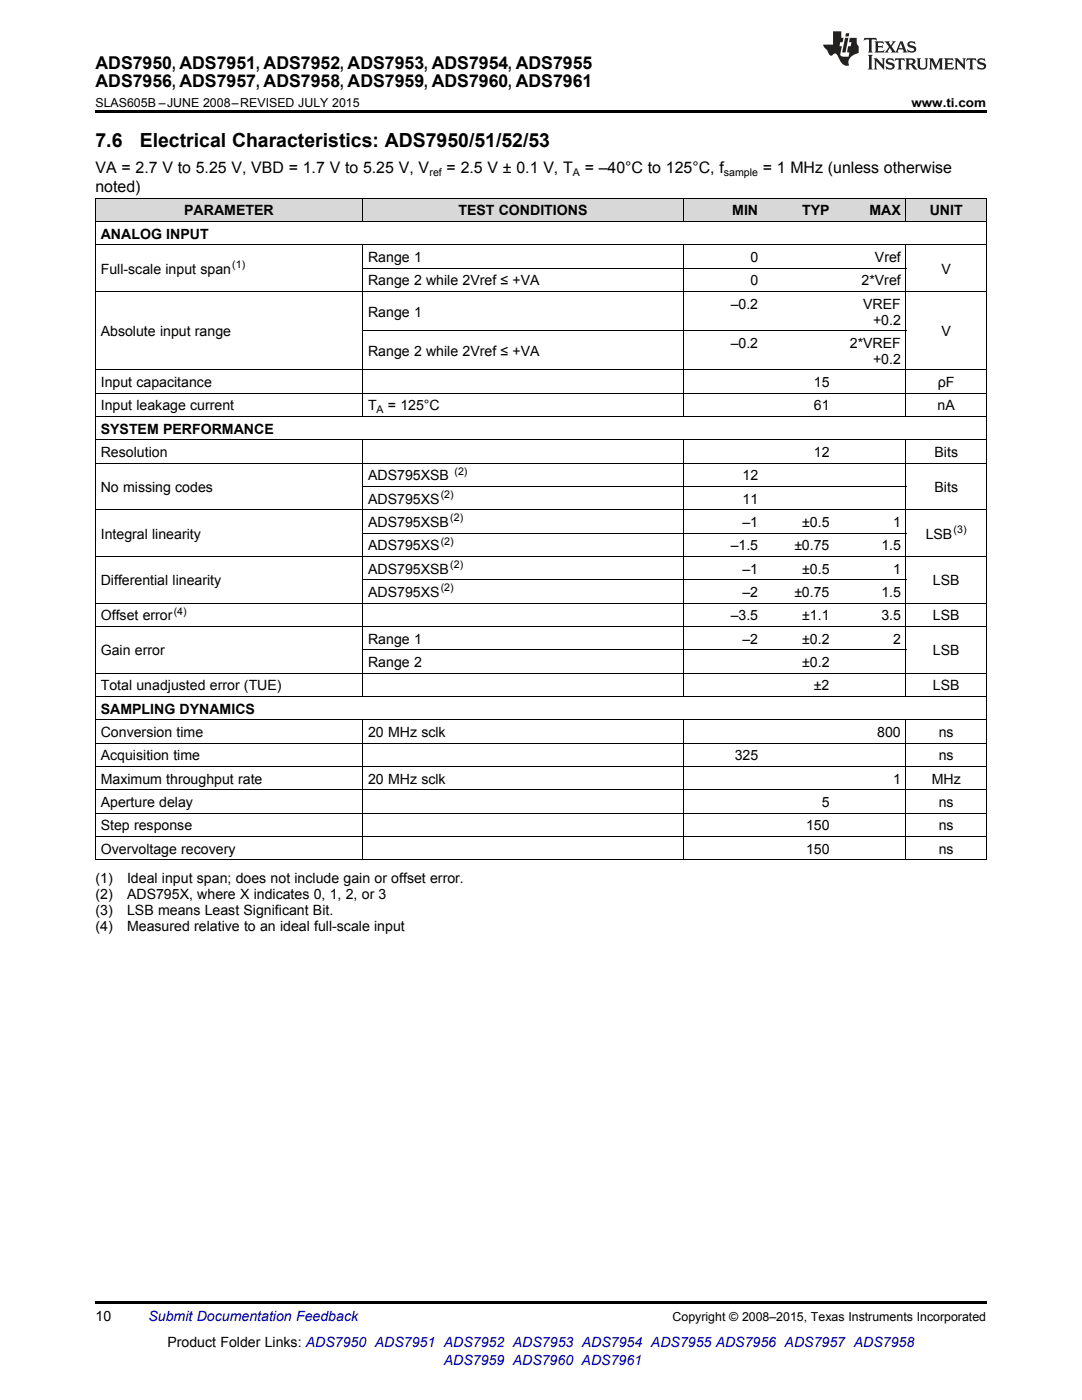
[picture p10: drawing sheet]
<svg xmlns="http://www.w3.org/2000/svg" width="216mm" height="279mm" viewBox="0 0 216 279" stroke-linecap="round" stroke-linejoin="round" font-family="sans-serif">
<defs><g id="words">
<g font-size="3.9">
<text x="19" y="29.3">7.6</text>
<text x="27.9" y="29.3">Electrical Characteristics: ADS7950/51/52/53</text>
</g>
<g font-size="3.5">
<text x="19" y="13.8">ADS7950, ADS7951, ADS7952, ADS7953, ADS7954, ADS7955</text>
<text x="19" y="17.3">ADS7956, ADS7957, ADS7958, ADS7959, ADS7960, ADS7961</text>
</g>
<g font-size="3.2">
<text x="19" y="34.4">VA = 2.7 V to 5.25 V, VBD = 1.7 V to 5.25 V, V</text>
<text x="89.1" y="34.4">= 2.5 V ± 0.1 V, T</text>
<text x="116.7" y="34.4">= –40°C to 125°C, f</text>
<text x="152.2" y="34.4">= 1 MHz (unless otherwise</text>
<text x="19" y="38.3">noted)</text>
</g>
<g font-size="2.8">
<text x="20.1" y="47.6">ANALOG INPUT</text>
<text x="36.8" y="43">PARAMETER</text>
<text x="91.5" y="43">TEST CONDITIONS</text>
<text x="146.1" y="43">MIN</text>
<text x="160.1" y="43">TYP</text>
<text x="173.5" y="43">MAX</text>
<text x="185.5" y="43">UNIT</text>
<text x="73.4" y="52.3">Range 1</text>
<text x="149.8" y="52.3">0</text>
<text x="174.6" y="52.3">Vref</text>
<text x="20.1" y="54.6">Full-scale input span</text>
<text x="73.4" y="56.9">Range 2 while 2Vref ≤ +VA</text>
<text x="149.8" y="56.9">0</text>
<text x="171.9" y="56.9">2*Vref</text>
<text x="187.9" y="54.6">V</text>
<text x="73.4" y="63.2">Range 1</text>
<text x="145.8" y="61.6">–0.2</text>
<text x="172.2" y="61.6">VREF</text>
<text x="174.2" y="64.8">+0.2</text>
<text x="20.1" y="67.1">Absolute input range</text>
<text x="73.4" y="71">Range 2 while 2Vref ≤ +VA</text>
<text x="145.8" y="69.4">–0.2</text>
<text x="169.6" y="69.4">2*VREF</text>
<text x="187.9" y="67.1">V</text>
<text x="20.1" y="77.3">Input capacitance</text>
<text x="162.4" y="77.3">15</text>
<text x="174.2" y="72.6">+0.2</text>
<text x="187.1" y="77.3">ρF</text>
<text x="20.1" y="81.9">Input leakage current</text>
<text x="73.4" y="81.9">T</text>
<text x="77.4" y="81.9">= 125°C</text>
<text x="162.4" y="81.9">61</text>
<text x="187.1" y="81.9">nA</text>
<text x="20.1" y="86.6">SYSTEM PERFORMANCE</text>
<text x="20.1" y="91.2">Resolution</text>
<text x="73.4" y="95.9">ADS795XSB</text>
<text x="148.2" y="95.9">12</text>
<text x="162.4" y="91.2">12</text>
<text x="186.5" y="91.2">Bits</text>
<text x="20.1" y="98.2">No missing codes</text>
<text x="73.4" y="100.5">ADS795XS</text>
<text x="148.2" y="100.5">11</text>
<text x="186.5" y="98.2">Bits</text>
<text x="20.1" y="107.5">Integral linearity</text>
<text x="73.4" y="105.2">ADS795XSB</text>
<text x="148.2" y="105.2">–1</text>
<text x="160.1" y="105.2">±0.5</text>
<text x="178.2" y="105.2">1</text>
<text x="184.7" y="107.5">LSB</text>
<text x="73.4" y="109.9">ADS795XS</text>
<text x="145.8" y="109.9">–1.5</text>
<text x="158.5" y="109.9">±0.75</text>
<text x="175.9" y="109.9">1.5</text>
<text x="20.1" y="116.8">Differential linearity</text>
<text x="73.4" y="114.5">ADS795XSB</text>
<text x="73.4" y="119.2">ADS795XS</text>
<text x="148.2" y="114.5">–1</text>
<text x="148.2" y="119.2">–2</text>
<text x="158.5" y="119.2">±0.75</text>
<text x="160.1" y="114.5">±0.5</text>
<text x="175.9" y="119.2">1.5</text>
<text x="178.2" y="114.5">1</text>
<text x="186.2" y="116.8">LSB</text>
<text x="20.1" y="123.8">Offset error</text>
<text x="145.8" y="123.8">–3.5</text>
<text x="160.1" y="123.8">±1.1</text>
<text x="175.9" y="123.8">3.5</text>
<text x="186.2" y="123.8">LSB</text>
<text x="20.1" y="130.8">Gain error</text>
<text x="73.4" y="128.5">Range 1</text>
<text x="148.2" y="128.5">–2</text>
<text x="160.1" y="128.5">±0.2</text>
<text x="178.2" y="128.5">2</text>
<text x="186.2" y="130.8">LSB</text>
<text x="20.1" y="137.8">Total unadjusted error (TUE)</text>
<text x="73.4" y="133.1">Range 2</text>
<text x="160.1" y="133.1">±0.2</text>
<text x="162.4" y="137.8">±2</text>
<text x="186.2" y="137.8">LSB</text>
<text x="20.1" y="142.5">SAMPLING DYNAMICS</text>
<text x="20.1" y="147.1">Conversion time</text>
<text x="73.4" y="147.1">20 MHz sclk</text>
<text x="175" y="147.1">800</text>
<text x="187.3" y="147.1">ns</text>
<text x="20.1" y="151.8">Acquisition time</text>
<text x="146.6" y="151.8">325</text>
<text x="187.3" y="151.8">ns</text>
<text x="20.1" y="156.4">Maximum throughput rate</text>
<text x="20.1" y="161.1">Aperture delay</text>
<text x="73.4" y="156.4">20 MHz sclk</text>
<text x="164" y="161.1">5</text>
<text x="178.2" y="156.4">1</text>
<text x="185.9" y="156.4">MHz</text>
<text x="187.3" y="161.1">ns</text>
<text x="20.1" y="165.7">Step response</text>
<text x="160.8" y="165.7">150</text>
<text x="187.3" y="165.7">ns</text>
<text x="20.1" y="170.4">Overvoltage recovery</text>
<text x="160.8" y="170.4">150</text>
<text x="187.3" y="170.4">ns</text>
<text x="19" y="176.2">(1)</text>
<text x="19" y="179.4">(2)</text>
<text x="25.4" y="176.2">Ideal input span; does not include gain or offset error.</text>
<text x="25.4" y="179.4">ADS795X, where X indicates 0, 1, 2, or 3</text>
<text x="19" y="182.6">(3)</text>
<text x="19" y="185.8">(4)</text>
<text x="25.4" y="182.6">LSB means Least Significant Bit.</text>
<text x="25.4" y="185.8">Measured relative to an ideal full-scale input</text>
<text x="19" y="263.6">10</text>
<text x="33.4" y="268.9">Product Folder Links: ADS7950 ADS7951 ADS7952 ADS7953 ADS7954 ADS7955 ADS7956 ADS7957 ADS7958</text>
</g>
<g font-size="2.8" fill="#0000c8">
<text x="29.6" y="263.6">Submit Documentation Feedback</text>
<text x="88.5" y="272.4">ADS7959 ADS7960 ADS7961</text>
</g>
<g font-size="2.5">
<text x="19" y="21.4">SLAS605B –JUNE 2008–REVISED JULY 2015</text>
<text x="181.9" y="21.4">www.ti.com</text>
<text x="134.2" y="263.6">Copyright © 2008–2015, Texas Instruments Incorporated</text>
</g>
<g font-size="2.1">
<text x="85.7" y="35.1">ref</text>
<text x="114.3" y="35.1">A</text>
<text x="144.4" y="35.1">sample</text>
<text x="46.4" y="53.5">(1)</text>
<text x="75.1" y="82.5">A</text>
<text x="90.7" y="94.8">(2)</text>
<text x="87.9" y="99.4">(2)</text>
<text x="89.9" y="104.1">(2)</text>
<text x="190.3" y="106.4">(3)</text>
<text x="87.9" y="108.7">(2)</text>
<text x="89.9" y="113.4">(2)</text>
<text x="87.9" y="118">(2)</text>
<text x="34.7" y="122.7">(4)</text>
</g>
</g></defs>
<g fill="#d8d8d8">
<path d="M19 39.6h23.2v4.6h-23.2z"/>
<path d="M42.2 39.6h30.2v4.6h-30.2z"/>
<path d="M72.4 39.6h64v4.6h-64z"/>
<path d="M136.4 39.6h16v4.6h-16z"/>
<path d="M152.4 39.6h14.2v4.6h-14.2z"/>
<path d="M166.6 39.6h14.2v4.6h-14.2z"/>
<path d="M180.8 39.6h16v4.6h-16z"/>
</g>
<path d="M19 22h177.8v.5h-177.8zM19 259.7h177.8v.5h-177.8z" fill="#000"/>
<g fill="none" stroke="#000" stroke-width=".2">
<path d="M19 39.5h177.8M19.1 39.5v132.2M72.3 39.5v4.7M136.3 39.5v4.7M180.8 39.5v4.7M196.8 39.5v132.2M19 58.2h177.8M19 48.8h177.8M19 44.2h177.8M72.3 48.9v34.3M72.4 53.5h108.4M136.3 48.9v34.3"/>
<path d="M180.8 48.9v34.3M19 78.5h177.8M19 73.8h177.8M72.4 66h108.4M19 92.4h177.8M19 87.8h177.8M19 83.1h177.8M72.3 87.8v51.3M72.4 97.1h108.4M136.3 87.8v51.3M180.8 87.8v51.3M19 111.1h177.8"/>
<path d="M19 101.8h177.8M72.4 115.7h108.4M72.4 106.4h108.4M19 139h177.8M19 134.4h177.8M19 125h177.8M19 120.4h177.8M72.4 129.7h108.4M19 157.6h177.8M19 153h177.8M19 148.3h177.8M19 143.7h177.8"/>
<path d="M72.3 143.7v28M136.3 143.7v28M180.8 143.7v28M19 171.6h177.8M19 167h177.8M19 162.3h177.8"/>
</g>
<g fill="#231f20">
<path d="M172.5 7.6l-.1 .5 .4-.2h.6v.1v2.1l-.2 .4h.9l-.2-.4v-2.1l.1-.1h.5l.5 .2-.2-.5zM174.5 8.3l.2 .3v1.5l-.2 .4h1.8l.2-.6a1.04 1.04 0 0 1-1.3 .2v-.7h.6l.3 .2v-.6l-.3 .2h-.6v-.6l.8-.1 .4 .3-.2-.5zM176.5 8.3l.9 1.1-.9 1.1h.8l-.2-.2 .4-.7 .5 .7-.2 .2h1.5l-.2-.2 .2-.4h.9l.1 .4-.2 .2h1l-.3-.3-.7-1.9h-.5l-.9 2-.8-1 .9-1h-.8l.1 .3-.4 .5-.3-.6 .1-.2zM179.7 8.6l.4 1h-.7zM181.3 8.4a.63 .63 0 0 0-.2 .7 .63 .63 0 0 0 .6 .4l.6 .2 .1 .2a.75 .75 0 0 1-.7 .4 .75 .75 0 0 1-.6-.5l.1 .7 .1-.1a1.11 1.11 0 0 0 1.5-.6 1.13 1.13 0 0 0-1.2-.8l-.1-.4a1.04 1.04 0 0 1 1.2 .2l-.2-.5-.2 .1-.4-.2zM173.2 10.9l.2 .4v2.2l-.2 .4h1l-.3-.4v-2.2l.3-.4zM174.3 11.6l.3 .4v1.5l-.3 .4h.8l-.2-.4v-1.3l1.5 1.7v-1.9l.2-.4h-.7l.2 .4v.9l-1.1-1.3zM177 11.8a.62 .62 0 0 0-.2 .7 .62 .62 0 0 0 .6 .4l.6 .1 .1 .3a.76 .76 0 0 1-.7 .3 .76 .76 0 0 1-.7-.4l.2 .7 .1-.1a1.11 1.11 0 0 0 1.5-.6 1.13 1.13 0 0 0-1.2-.8l-.1-.4a1.04 1.04 0 0 1 1.2 .2l-.2-.6-.2 .1-.5-.1zM178.7 11.6l-.2 .6a.61 .61 0 0 1 .8-.3v1.6l-.2 .4h.9l-.2-.4v-1.6a.63 .63 0 0 1 .7 .3l-.1-.6zM180.6 11.6l.3 .4v1.5l-.3 .4h1l-.2-.2-.1-.8 .6 .2a.76 .76 0 0 0 1.2 .7l-1-1a.58 .58 0 0 0 .6-.5 .58 .58 0 0 0-.5-.6zM181.4 11.9h.1a.45 .45 0 0 1 .5 .1 .45 .45 0 0 1 .1 .5l-.8 .2zM182.9 11.6l.2 .2a2.17 2.17 0 0 0 .3 1.9 .99 .99 0 0 0 1.6-.6v-1.1l.2-.4h-.7l.2 .2a1.92 1.92 0 0 1-.2 1.8 .6 .6 0 0 1-.9-.5v-1.1l.2-.4zM185.4 11.6l.2 .4v1.5l-.2 .4h.7l-.2-.4v-1.4l.8 1.8 .8-1.8v1.4l-.2 .4h.9l-.2-.4v-1.5l.2-.4h-.8l-.6 1.5-.6-1.5zM188.4 11.6l.2 .4v1.5l-.2 .4h1.8l.1-.6a1.04 1.04 0 0 1-1.2 .1v-.6h.5l.4 .2v-.6l-.4 .2h-.5v-.7h.8l.3 .3-.1-.6zM190.5 11.6l.2 .4v1.5l-.2 .4h.7l-.2-.4v-1.3l1.5 1.7v-1.9l.2-.4h-.7l.2 .4v.9l-1.1-1.3zM192.9 11.6l-.1 .6a.61 .61 0 0 1 .7-.3l.1 1.6-.3 .4h1l-.3-.4 .1-1.6a.63 .63 0 0 1 .7 .3l-.1-.6zM195.2 11.8a.62 .62 0 0 0-.2 .7 .62 .62 0 0 0 .6 .4l.6 .1 .1 .3a.76 .76 0 0 1-.7 .3 .76 .76 0 0 1-.6-.4l.1 .7 .1-.1a1.11 1.11 0 0 0 1.6-.6 1.13 1.13 0 0 0-1.3-.8l-.1-.4a1.04 1.04 0 0 1 1.2 .2l-.1-.6-.2 .1-.5-.1z"/>
<path d="M166.2 6.3v2.6h-1.9v.4l.8 .9a.91 .91 0 0 0 1 .8 .56 .56 0 0 1 .5-.3 .56 .56 0 0 1 .5 .3l.4 .8a1.53 1.53 0 0 0 1.9 1.2 1.54 1.54 0 0 1 1-2.1l.9-.3v-1.4a1.52 1.52 0 0 1-.4-1.6h-1.3l-.2 .8h.5l-.2 .8h-.5l-.1 1v.2l.4 .1-.2 .8a1.93 1.93 0 0 1-1.6-.3l.3-1.8h-.5l.2-.8h.4l.2-.8h-.4v-1.3zM168.6 7.6l-.6 2.9h.7l.6-2.9zM168.8 6.6l-.1 .7h.6l.2-.7z"/>
</g>
<use href="#words"/>
</svg>
